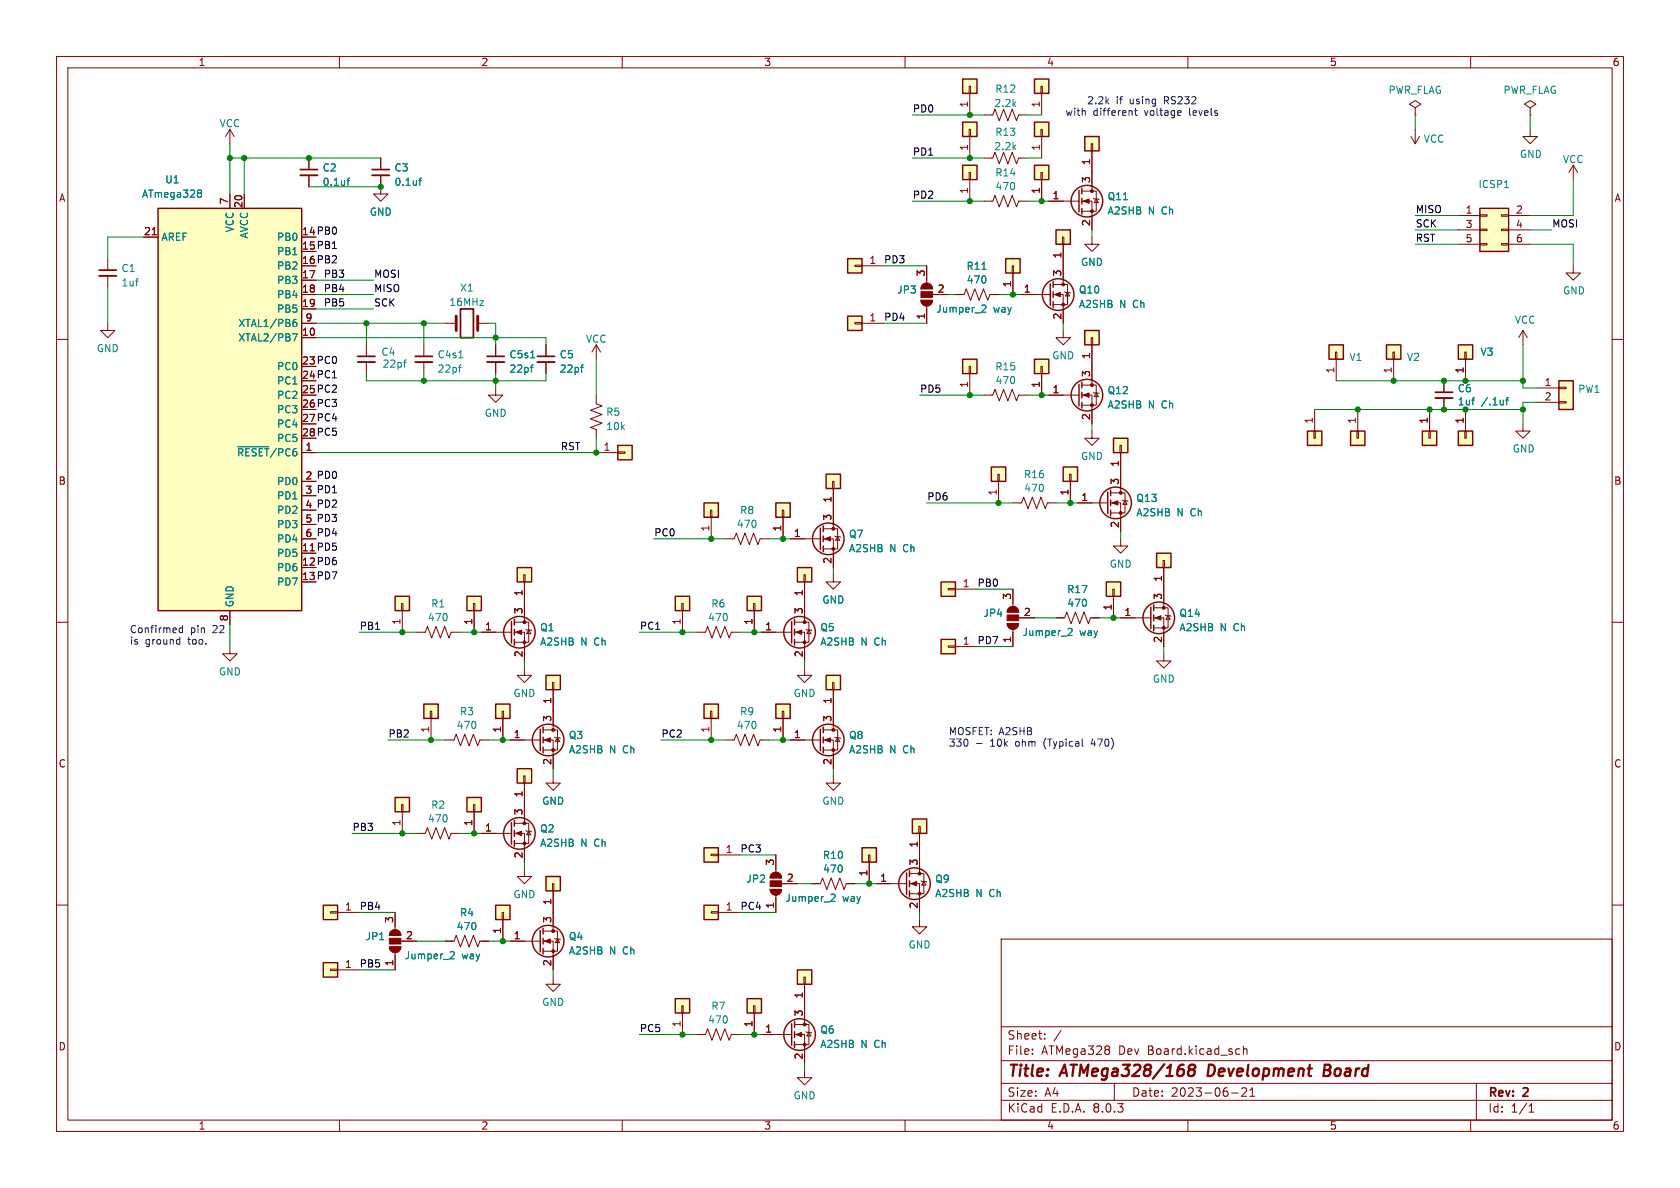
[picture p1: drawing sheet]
<svg xmlns="http://www.w3.org/2000/svg" width="297mm" height="210mm" viewBox="0 0 297 210" stroke-linecap="round" stroke-linejoin="round" font-family="sans-serif">
<defs><g id="words">
<g font-size="2.8" fill="#840000">
<text x="178" y="190.9">Title:</text>
<text x="187.7" y="190.9">ATMega328/168</text>
<text x="214.4" y="190.9">Development</text>
<text x="235.6" y="190.9">Board</text>
</g>
<g font-size="2.1" fill="#840000">
<text x="178" y="184">Sheet:</text>
<text x="178" y="186.7">File:</text>
<text x="184.1" y="186.7">ATMega328</text>
<text x="197.8" y="186.7">Dev</text>
<text x="203" y="186.7">Board.kicad_sch</text>
<text x="178" y="196.9">KiCad</text>
<text x="178" y="194.1">Size:</text>
<text x="184.7" y="194.1">A4</text>
<text x="185.7" y="196.9">E.D.A.</text>
<text x="193.3" y="196.9">8.0.3</text>
<text x="200" y="194.1">Date:</text>
<text x="207" y="194.1">2023-06-21</text>
<text x="263" y="194.3">Rev:</text>
<text x="263" y="196.9">Id:</text>
<text x="267.1" y="196.9">1/1</text>
<text x="269.4" y="194.3">2</text>
</g>
<g font-size="1.8" fill="#840000">
<text x="35" y="11.9">1</text>
<text x="85" y="11.9">2</text>
<text x="135" y="11.9">3</text>
<text x="185" y="11.9">4</text>
<text x="235" y="11.9">5</text>
<text x="285" y="11.9">6</text>
<text x="171.2" y="19.1" transform="rotate(-90 171.2 19.1)">1</text>
<text x="183.9" y="19.1" transform="rotate(-90 183.9 19.1)">1</text>
<text x="171.2" y="26.7" transform="rotate(-90 171.2 26.7)">1</text>
<text x="183.9" y="26.7" transform="rotate(-90 183.9 26.7)">1</text>
<text x="192.8" y="29.3" transform="rotate(-90 192.8 29.3)">1</text>
<text x="10.3" y="35.9">A</text>
<text x="171.2" y="34.4" transform="rotate(-90 171.2 34.4)">1</text>
<text x="183.9" y="34.4" transform="rotate(-90 183.9 34.4)">1</text>
<text x="186" y="35.3">1</text>
<text x="192.8" y="32.5" transform="rotate(-90 192.8 32.5)">3</text>
<text x="285.3" y="35.9">A</text>
<text x="25.4" y="41.7">21</text>
<text x="40.4" y="36.3" transform="rotate(-90 40.4 36.3)">7</text>
<text x="42.9" y="36.9" transform="rotate(-90 42.9 36.9)">20</text>
<text x="53.3" y="41.7">14 PB0</text>
<text x="53.3" y="41.7">14</text>
<text x="192.8" y="40.1" transform="rotate(-90 192.8 40.1)">2</text>
<text x="259" y="37.8">1</text>
<text x="259" y="40.4">3</text>
<text x="267.9" y="37.8">2</text>
<text x="267.9" y="40.4">4</text>
<text x="53.3" y="44.2">15 PB1</text>
<text x="53.3" y="46.7">16 PB2</text>
<text x="53.3" y="44.2">15</text>
<text x="53.3" y="46.7">16</text>
<text x="153.6" y="46.7">1</text>
<text x="187.7" y="45.8" transform="rotate(-90 187.7 45.8)">1</text>
<text x="259" y="42.9">5</text>
<text x="267.9" y="42.9">6</text>
<text x="53.3" y="49.3">17</text>
<text x="53.3" y="51.8">18</text>
<text x="163.6" y="49" transform="rotate(-90 163.6 49)">3</text>
<text x="165.7" y="51.8">2</text>
<text x="178.8" y="50.9" transform="rotate(-90 178.8 50.9)">1</text>
<text x="180.9" y="51.8">1</text>
<text x="187.7" y="49" transform="rotate(-90 187.7 49)">3</text>
<text x="53.3" y="59.4">10</text>
<text x="53.3" y="54.4">19</text>
<text x="53.9" y="56.9">9</text>
<text x="153.6" y="56.9">1</text>
<text x="163.6" y="56.6" transform="rotate(-90 163.6 56.6)">1</text>
<text x="187.7" y="56.6" transform="rotate(-90 187.7 56.6)">2</text>
<text x="53.3" y="64.5">23 PC0</text>
<text x="53.3" y="64.5">23</text>
<text x="192.8" y="63.6" transform="rotate(-90 192.8 63.6)">1</text>
<text x="53.3" y="67.1">24 PC1</text>
<text x="53.3" y="69.6">25 PC2</text>
<text x="53.3" y="67.1">24</text>
<text x="53.3" y="69.6">25</text>
<text x="171.2" y="68.7" transform="rotate(-90 171.2 68.7)">1</text>
<text x="183.9" y="68.7" transform="rotate(-90 183.9 68.7)">1</text>
<text x="186" y="69.6">1</text>
<text x="192.8" y="66.7" transform="rotate(-90 192.8 66.7)">3</text>
<text x="236" y="66.1" transform="rotate(-90 236 66.1)">1</text>
<text x="246.1" y="66.1" transform="rotate(-90 246.1 66.1)">1</text>
<text x="258.8" y="66.1" transform="rotate(-90 258.8 66.1)">1</text>
<text x="273" y="68.3">1</text>
<text x="273" y="70.9">2</text>
<text x="53.3" y="72.1">26 PC3</text>
<text x="53.3" y="74.7">27 PC4</text>
<text x="53.3" y="77.2">28 PC5</text>
<text x="53.3" y="72.1">26</text>
<text x="53.3" y="74.7">27</text>
<text x="53.3" y="77.2">28</text>
<text x="192.8" y="74.4" transform="rotate(-90 192.8 74.4)">2</text>
<text x="232.2" y="75" transform="rotate(-90 232.2 75)">1</text>
<text x="239.8" y="75" transform="rotate(-90 239.8 75)">1</text>
<text x="252.5" y="75" transform="rotate(-90 252.5 75)">1</text>
<text x="258.8" y="75" transform="rotate(-90 258.8 75)">1</text>
<text x="53.9" y="79.8">1</text>
<text x="106.6" y="79.8">1</text>
<text x="197.9" y="82.6" transform="rotate(-90 197.9 82.6)">1</text>
<text x="10.3" y="85.9">B</text>
<text x="53.9" y="84.8">2 PD0</text>
<text x="53.9" y="89.9">4 PD2</text>
<text x="53.9" y="84.8">2</text>
<text x="53.9" y="87.4">3</text>
<text x="53.9" y="89.9">4</text>
<text x="147.1" y="89" transform="rotate(-90 147.1 89)">1</text>
<text x="176.3" y="87.7" transform="rotate(-90 176.3 87.7)">1</text>
<text x="189" y="87.7" transform="rotate(-90 189 87.7)">1</text>
<text x="191.1" y="88.6">1</text>
<text x="197.9" y="85.8" transform="rotate(-90 197.9 85.8)">3</text>
<text x="285.3" y="85.9">B</text>
<text x="53.9" y="92.5">5</text>
<text x="53.9" y="95">6</text>
<text x="125.5" y="94.1" transform="rotate(-90 125.5 94.1)">1</text>
<text x="138.2" y="94.1" transform="rotate(-90 138.2 94.1)">1</text>
<text x="140.3" y="95">1</text>
<text x="147.1" y="92.1" transform="rotate(-90 147.1 92.1)">3</text>
<text x="197.9" y="93.4" transform="rotate(-90 197.9 93.4)">2</text>
<text x="53.3" y="97.5">11 PD5</text>
<text x="53.3" y="100.1">12 PD6</text>
<text x="53.3" y="97.5">11</text>
<text x="53.3" y="100.1">12</text>
<text x="147.1" y="99.8" transform="rotate(-90 147.1 99.8)">2</text>
<text x="53.3" y="102.6">13 PD7</text>
<text x="53.3" y="102.6">13</text>
<text x="92.5" y="105.5" transform="rotate(-90 92.5 105.5)">1</text>
<text x="142" y="105.5" transform="rotate(-90 142 105.5)">1</text>
<text x="170.1" y="103.9">1</text>
<text x="178.8" y="106.1" transform="rotate(-90 178.8 106.1)">3</text>
<text x="205.5" y="106.1" transform="rotate(-90 205.5 106.1)">3</text>
<text x="205.5" y="102.9" transform="rotate(-90 205.5 102.9)">1</text>
<text x="40.4" y="109.9" transform="rotate(-90 40.4 109.9)">8</text>
<text x="70.9" y="110.6" transform="rotate(-90 70.9 110.6)">1</text>
<text x="83.6" y="110.6" transform="rotate(-90 83.6 110.6)">1</text>
<text x="85.7" y="111.5">1</text>
<text x="92.5" y="108.7" transform="rotate(-90 92.5 108.7)">3</text>
<text x="120.4" y="110.6" transform="rotate(-90 120.4 110.6)">1</text>
<text x="133.1" y="110.6" transform="rotate(-90 133.1 110.6)">1</text>
<text x="135.2" y="111.5">1</text>
<text x="142" y="108.7" transform="rotate(-90 142 108.7)">3</text>
<text x="178.8" y="113.7" transform="rotate(-90 178.8 113.7)">1</text>
<text x="180.9" y="109">2</text>
<text x="196.6" y="108" transform="rotate(-90 196.6 108)">1</text>
<text x="198.7" y="109">1</text>
<text x="205.5" y="113.7" transform="rotate(-90 205.5 113.7)">2</text>
<text x="92.5" y="116.3" transform="rotate(-90 92.5 116.3)">2</text>
<text x="142" y="116.3" transform="rotate(-90 142 116.3)">2</text>
<text x="170.1" y="114">1</text>
<text x="97.5" y="124.5" transform="rotate(-90 97.5 124.5)">1</text>
<text x="147.1" y="124.5" transform="rotate(-90 147.1 124.5)">1</text>
<text x="75.9" y="129.6" transform="rotate(-90 75.9 129.6)">1</text>
<text x="88.6" y="129.6" transform="rotate(-90 88.6 129.6)">1</text>
<text x="90.7" y="130.6">1</text>
<text x="97.5" y="127.7" transform="rotate(-90 97.5 127.7)">3</text>
<text x="125.5" y="129.6" transform="rotate(-90 125.5 129.6)">1</text>
<text x="138.2" y="129.6" transform="rotate(-90 138.2 129.6)">1</text>
<text x="140.3" y="130.6">1</text>
<text x="147.1" y="127.7" transform="rotate(-90 147.1 127.7)">3</text>
<text x="10.3" y="135.9">C</text>
<text x="97.5" y="135.3" transform="rotate(-90 97.5 135.3)">2</text>
<text x="147.1" y="135.3" transform="rotate(-90 147.1 135.3)">2</text>
<text x="285.3" y="135.9">C</text>
<text x="92.5" y="141" transform="rotate(-90 92.5 141)">1</text>
<text x="70.9" y="146.1" transform="rotate(-90 70.9 146.1)">1</text>
<text x="83.6" y="146.1" transform="rotate(-90 83.6 146.1)">1</text>
<text x="85.7" y="147.1">1</text>
<text x="92.5" y="144.2" transform="rotate(-90 92.5 144.2)">3</text>
<text x="162.3" y="149.9" transform="rotate(-90 162.3 149.9)">1</text>
<text x="92.5" y="151.8" transform="rotate(-90 92.5 151.8)">2</text>
<text x="128.2" y="150.9">1</text>
<text x="136.9" y="153.1" transform="rotate(-90 136.9 153.1)">3</text>
<text x="139" y="156">2</text>
<text x="153.4" y="155" transform="rotate(-90 153.4 155)">1</text>
<text x="155.5" y="156">1</text>
<text x="162.3" y="153.1" transform="rotate(-90 162.3 153.1)">3</text>
<text x="60.9" y="161">1</text>
<text x="97.5" y="160.1" transform="rotate(-90 97.5 160.1)">1</text>
<text x="128.2" y="161">1</text>
<text x="136.9" y="160.7" transform="rotate(-90 136.9 160.7)">1</text>
<text x="162.3" y="160.7" transform="rotate(-90 162.3 160.7)">2</text>
<text x="69.6" y="163.3" transform="rotate(-90 69.6 163.3)">3</text>
<text x="71.7" y="166.1">2</text>
<text x="88.6" y="165.2" transform="rotate(-90 88.6 165.2)">1</text>
<text x="90.7" y="166.1">1</text>
<text x="97.5" y="163.3" transform="rotate(-90 97.5 163.3)">3</text>
<text x="60.9" y="171.2">1</text>
<text x="69.6" y="170.9" transform="rotate(-90 69.6 170.9)">1</text>
<text x="97.5" y="170.9" transform="rotate(-90 97.5 170.9)">2</text>
<text x="142" y="179.8" transform="rotate(-90 142 179.8)">3</text>
<text x="142" y="176.6" transform="rotate(-90 142 176.6)">1</text>
<text x="10.3" y="185.9">D</text>
<text x="120.4" y="181.7" transform="rotate(-90 120.4 181.7)">1</text>
<text x="133.1" y="181.7" transform="rotate(-90 133.1 181.7)">1</text>
<text x="135.2" y="182.6">1</text>
<text x="285.3" y="185.9">D</text>
<text x="142" y="187.4" transform="rotate(-90 142 187.4)">2</text>
<text x="35" y="199.9">1</text>
<text x="85" y="199.9">2</text>
<text x="135" y="199.9">3</text>
<text x="185" y="199.9">4</text>
<text x="235" y="199.9">5</text>
<text x="285" y="199.9">6</text>
</g>
<g font-size="1.8" fill="#008484">
<text x="175.9" y="16.6">R12</text>
<text x="245.4" y="16.8">PWR_FLAG</text>
<text x="265.7" y="16.8">PWR_FLAG</text>
<text x="38.7" y="22.7">VCC</text>
<text x="175.7" y="19.1">2.2k</text>
<text x="175.7" y="26.8">2.2k</text>
<text x="175.9" y="24.2">R13</text>
<text x="251.6" y="25.4">VCC</text>
<text x="268.6" y="28.1">GND</text>
<text x="276.2" y="29">VCC</text>
<text x="25" y="35.2">ATmega328</text>
<text x="29.1" y="32.6">U1</text>
<text x="56.9" y="30.5">C2</text>
<text x="56.9" y="33.1">0.1uf</text>
<text x="69.6" y="30.5">C3</text>
<text x="69.6" y="33.1">0.1uf</text>
<text x="175.9" y="31.4">R14</text>
<text x="175.9" y="33.8">470</text>
<text x="195.7" y="35.6">Q11</text>
<text x="261.3" y="33.5">ICSP1</text>
<text x="41.5" y="41.2" transform="rotate(-90 41.5 41.2)">VCC</text>
<text x="65.3" y="38.3">GND</text>
<text x="195.7" y="38.1">A2SHB</text>
<text x="203" y="38.1">N Ch</text>
<text x="28.4" y="42.8">AREF</text>
<text x="44" y="42.3" transform="rotate(-90 44 42.3)">AVCC</text>
<text x="48.9" y="42.8">PB0</text>
<text x="48.9" y="45.3">PB1</text>
<text x="48.9" y="47.9">PB2</text>
<text x="170.8" y="47.9">R11</text>
<text x="191" y="47.2">GND</text>
<text x="21.4" y="48.3">C1</text>
<text x="21.4" y="50.8">1uf</text>
<text x="48.9" y="50.4">PB3</text>
<text x="48.9" y="52.9">PB4</text>
<text x="81.2" y="51.7">X1</text>
<text x="158.5" y="52.1">JP3</text>
<text x="170.8" y="50.3">470</text>
<text x="190.6" y="52.1">Q10</text>
<text x="276.2" y="52.2">GND</text>
<text x="42" y="58">XTAL1/PB6</text>
<text x="48.9" y="55.5">PB5</text>
<text x="79.3" y="54.3">16MHz</text>
<text x="165.4" y="55.5">Jumper_2</text>
<text x="175.6" y="55.5">way</text>
<text x="190.6" y="54.6">A2SHB</text>
<text x="197.9" y="54.6">N Ch</text>
<text x="267.7" y="57.4">VCC</text>
<text x="17" y="62.5">GND</text>
<text x="42" y="60.6">XTAL2/PB7</text>
<text x="48.9" y="65.6">PC0</text>
<text x="67.3" y="63.1">C4</text>
<text x="67.5" y="65.2">22pf</text>
<text x="77.3" y="63.5">C4s1</text>
<text x="90" y="63.5">C5s1</text>
<text x="98.9" y="63.5">C5</text>
<text x="103.5" y="60.8">VCC</text>
<text x="175.9" y="65.7">R15</text>
<text x="185.9" y="63.7">GND</text>
<text x="238.5" y="64">V1</text>
<text x="248.6" y="64">V2</text>
<text x="261.6" y="63.1">V3</text>
<text x="48.9" y="68.2">PC1</text>
<text x="48.9" y="70.7">PC2</text>
<text x="77.3" y="66.1">22pf</text>
<text x="90" y="66.1">22pf</text>
<text x="98.9" y="66.1">22pf</text>
<text x="175.9" y="68.1">470</text>
<text x="195.7" y="69.9">Q12</text>
<text x="257.6" y="69.5">C6</text>
<text x="257.6" y="71.9">1uf</text>
<text x="261.9" y="71.9">/.1uf</text>
<text x="278.9" y="69.6">PW1</text>
<text x="48.9" y="73.3">PC3</text>
<text x="48.9" y="75.8">PC4</text>
<text x="85.6" y="73.9">GND</text>
<text x="107.1" y="73.7">R5</text>
<text x="107.1" y="76.2">10k</text>
<text x="195.7" y="72.4">A2SHB</text>
<text x="203" y="72.4">N Ch</text>
<text x="41.8" y="80.9">~{RESET}/PC6</text>
<text x="48.9" y="78.3">PC5</text>
<text x="191" y="81.5">GND</text>
<text x="267.3" y="80.2">GND</text>
<text x="48.9" y="86">PD0</text>
<text x="48.9" y="88.5">PD1</text>
<text x="180.9" y="84.7">R16</text>
<text x="181" y="87.2">470</text>
<text x="200.8" y="88.9">Q13</text>
<text x="48.9" y="91">PD2</text>
<text x="48.9" y="93.6">PD3</text>
<text x="130.2" y="93.5">470</text>
<text x="130.7" y="91.1">R8</text>
<text x="150" y="95.3">Q7</text>
<text x="200.8" y="91.5">A2SHB</text>
<text x="208.1" y="91.5">N Ch</text>
<text x="48.9" y="98.7">PD5</text>
<text x="48.9" y="101.2">PD6</text>
<text x="48.9" y="96.1">PD4</text>
<text x="150" y="97.8">A2SHB</text>
<text x="157.3" y="97.8">N Ch</text>
<text x="196.1" y="100.6">GND</text>
<text x="41.5" y="107.4" transform="rotate(-90 41.5 107.4)">GND</text>
<text x="48.9" y="103.7">PD7</text>
<text x="76.1" y="107.6">R1</text>
<text x="125.7" y="107.6">R6</text>
<text x="145.3" y="106.9">GND</text>
<text x="188.6" y="105.1">R17</text>
<text x="188.6" y="107.5">470</text>
<text x="75.6" y="110">470</text>
<text x="95.4" y="111.8">Q1</text>
<text x="125.1" y="110">470</text>
<text x="144.9" y="111.8">Q5</text>
<text x="173.8" y="109.2">JP4</text>
<text x="180.7" y="112.6">Jumper_2</text>
<text x="190.9" y="112.6">way</text>
<text x="208.4" y="109.2">Q14</text>
<text x="208.4" y="111.8">A2SHB</text>
<text x="215.7" y="111.8">N Ch</text>
<text x="38.6" y="119.6">GND</text>
<text x="95.4" y="114.3">A2SHB</text>
<text x="102.7" y="114.3">N Ch</text>
<text x="144.9" y="114.3">A2SHB</text>
<text x="152.2" y="114.3">N Ch</text>
<text x="90.7" y="123.4">GND</text>
<text x="140.2" y="123.4">GND</text>
<text x="203.7" y="120.9">GND</text>
<text x="80.6" y="129.1">470</text>
<text x="81.2" y="126.6">R3</text>
<text x="100.5" y="130.8">Q3</text>
<text x="130.2" y="129.1">470</text>
<text x="130.7" y="126.6">R9</text>
<text x="150" y="130.8">Q8</text>
<text x="100.5" y="133.4">A2SHB</text>
<text x="107.7" y="133.4">N Ch</text>
<text x="150" y="133.4">A2SHB</text>
<text x="157.3" y="133.4">N Ch</text>
<text x="76.1" y="143.2">R2</text>
<text x="95.8" y="142.5">GND</text>
<text x="145.3" y="142.5">GND</text>
<text x="75.6" y="145.6">470</text>
<text x="95.4" y="147.3">Q2</text>
<text x="95.4" y="149.9">A2SHB</text>
<text x="102.7" y="149.9">N Ch</text>
<text x="145.4" y="152">R10</text>
<text x="145.4" y="154.5">470</text>
<text x="90.7" y="159">GND</text>
<text x="131.8" y="156.2">JP2</text>
<text x="138.8" y="159.6">Jumper_2</text>
<text x="148.9" y="159.6">way</text>
<text x="165.2" y="156.2">Q9</text>
<text x="165.2" y="158.8">A2SHB</text>
<text x="172.5" y="158.8">N Ch</text>
<text x="64.5" y="166.4">JP1</text>
<text x="80.6" y="164.6">470</text>
<text x="81.2" y="162.2">R4</text>
<text x="100.5" y="166.4">Q4</text>
<text x="160.5" y="167.9">GND</text>
<text x="71.5" y="169.8">Jumper_2</text>
<text x="81.6" y="169.8">way</text>
<text x="100.5" y="168.9">A2SHB</text>
<text x="107.7" y="168.9">N Ch</text>
<text x="95.8" y="178">GND</text>
<text x="125.7" y="178.7">R7</text>
<text x="125.1" y="181.1">470</text>
<text x="144.9" y="182.9">Q6</text>
<text x="144.9" y="185.4">A2SHB</text>
<text x="152.2" y="185.4">N Ch</text>
<text x="140.2" y="194.5">GND</text>
</g>
<g font-size="1.8">
<text x="161.3" y="20">PD0</text>
<text x="161.3" y="27.6">PD1</text>
<text x="161.3" y="35.2">PD2</text>
<text x="250.2" y="40.3">SCK</text>
<text x="250.2" y="37.8">MISO</text>
<text x="274.3" y="40.3">MOSI</text>
<text x="156.2" y="46.6">PD3</text>
<text x="250.2" y="42.8">RST</text>
<text x="57.1" y="51.7">PB4</text>
<text x="57.1" y="49.2">PB3</text>
<text x="66" y="51.7">MISO</text>
<text x="66" y="49.2">MOSI</text>
<text x="57.1" y="54.3">PB5</text>
<text x="66" y="54.3">SCK</text>
<text x="156.2" y="56.8">PD4</text>
<text x="162.6" y="69.5">PD5</text>
<text x="99.1" y="79.7">RST</text>
<text x="53.9" y="87.4">3 PD1</text>
<text x="163.8" y="88.6">PD6</text>
<text x="53.9" y="92.5">5 PD3</text>
<text x="53.9" y="95">6 PD4</text>
<text x="115.6" y="94.9">PC0</text>
<text x="172.7" y="103.8">PB0</text>
<text x="63.5" y="111.4">PB1</text>
<text x="113" y="111.4">PC1</text>
<text x="172.7" y="114">PD7</text>
<text x="68.6" y="130.5">PB2</text>
<text x="116.8" y="130.5">PC2</text>
<text x="62.2" y="147">PB3</text>
<text x="130.8" y="150.8">PC3</text>
<text x="63.5" y="160.9">PB4</text>
<text x="130.8" y="160.9">PC4</text>
<text x="63.5" y="171.1">PB5</text>
<text x="113" y="182.5">PC5</text>
</g>
<g font-size="1.8" fill="#0000c2">
<text x="188.3" y="20.7">with</text>
<text x="192.1" y="18.6">2.2k</text>
<text x="193.2" y="20.7">different</text>
<text x="197.3" y="18.6">if</text>
<text x="199.8" y="18.6">using</text>
<text x="202.4" y="20.7">voltage</text>
<text x="206.1" y="18.6">RS232</text>
<text x="210.5" y="20.7">levels</text>
<text x="22.9" y="112">Confirmed</text>
<text x="33.6" y="112">pin</text>
<text x="37.7" y="112">22</text>
<text x="22.9" y="114.1">is</text>
<text x="25.7" y="114.1">ground</text>
<text x="33.4" y="114.1">too.</text>
<text x="167.6" y="130">MOSFET: A2SHB</text>
<text x="167.6" y="132.1">330</text>
<text x="175.2" y="132.1">10k</text>
<text x="179.8" y="132.1">ohm</text>
<text x="185" y="132.1">(Typical</text>
<text x="193.6" y="132.1">470)</text>
</g>
</g></defs>
<g fill="none" stroke="#840000" stroke-width=".18">
<path d="M10 10h277v190h-277zM12 12h273v186h-273zM60 10v2M110 10v2M160 10v2M210 10v2M260 10v2M249.4 24.1l.8 1.3M250.2 22.9v2.5M251 24.1l-.8 1.3M10 60h2M285 60h2"/>
<path d="M10 110h2M285 110h2M10 160h2M285 160h2M177 166h108v32h-108zM60 198v2M110 198v2M160 198v2M177 194.5h108M177 191.5h108M177 187.5h108M177 181.5h108"/>
<path d="M182.5 186.3v.1M182.5 185.5v.1M184.7 183.6v.1M184.7 182.8v.1M187.6 182.1l-1.3 2M196.1 185v.4M196.1 185.7v.6M197 191.5v3M210 198v2M217.7 193.2h1.2M219 185.4l.2 .1M219.2 186.3l-.2 .1"/>
<path d="M219.8 184.9v1.5M219.8 185.5l.2-.1 .4 .1 .1 .9M220.3 192.4v.5l-.8 .9h.9M221 193.8h.8M221 192.7l.4-.4v1.5M260 198v2M261 191.5v6.5M270.3 196.6h.9M270.3 195.5l.4-.4v1.5"/>
</g>
<path d="M210.5 189.1l-.3-.2a.44 .44 0 0 1 .4-.7h.4l.2 .2a.44 .44 0 0 1-.3 .7M210.5 189.1a.65 .65 0 0 0-.3 1 .65 .65 0 0 0 .8-.1 .65 .65 0 0 0 .1-.8l-.2-.1M210.5 189.1h.4M213.7 188.2l-.2 2h.5M234.1 189.2h.7M234.8 189.2l.2 .1M234.9 188.2h-.7l-.2 2 .9-.1M235 189.1l-.2 .1" fill="none" stroke="#840000" stroke-width=".4"/>
<path d="M57.1 170.2h2.6v2.5h-2.6z" fill="#ffffc2"/>
<path d="M58.4 171.3h1.3v.3h-1.3zM59.7 171.5h3.8M90.2 166.4h5.3M96 166.4h1.8v5.1M96 164.6h2.6v3.5h-2.6M97.8 161.3v3.3M98 165.9l.2 .1h.7l.2 .1M98.6 166l.3 .6h-.7z" fill="none" stroke="#840000" stroke-width=".18"/>
<g fill="none" stroke="#840000" stroke-width=".25">
<path d="M57.1 170.2h2.6v2.5h-2.6zM95.5 164.5v3.8M96 164.1v1M96 165.9v1M96 167.6v1.1"/>
<circle cx="96.9" cy="166.4" r="2.79"/>
</g>
<g fill="#840000" stroke="#840000" stroke-width=".18">
<path d="M96.3 166.4l1-.4v.8z"/>
<circle cx="97.8" cy="168.1" r=".25"/>
<circle cx="97.8" cy="164.6" r=".25"/>
</g>
<path d="M245.1 61h2.5v2.5h-2.5z" fill="#ffffc2"/>
<path d="M270.5 22.9v1.2h1.3l-1.3 1.3-1.3-1.3h1.3M278.1 29.2l-.7 1.3M278.1 29.2v2.6M278.1 29.2l.8 1.3M246.3 62.2h.2v1.3h-.2zM246.4 63.5v3.8" fill="none" stroke="#840000" stroke-width=".18"/>
<path d="M245.1 61h2.5v2.5h-2.5z" fill="none" stroke="#840000" stroke-width=".25"/>
<path d="M257.8 76.2h2.5v2.5h-2.5z" fill="#ffffc2"/>
<path d="M259 76.2h.2v1.3h-.2zM259.1 72.4v3.8" fill="none" stroke="#840000" stroke-width=".18"/>
<path d="M257.8 76.2h2.5v2.5h-2.5z" fill="none" stroke="#840000" stroke-width=".25"/>
<path d="M251.5 76.2h2.5v2.5h-2.5z" fill="#ffffc2"/>
<path d="M270.5 19.1l1-.7-1-.6-1 .6 1 .7v1.2M270.5 20.3h.1M252.6 76.2h.3v1.3h-.3zM252.7 72.4v3.8M255.3 67.3v2M255.3 70.4v2" fill="none" stroke="#840000" stroke-width=".18"/>
<path d="M251.5 76.2h2.5v2.5h-2.5z" fill="none" stroke="#840000" stroke-width=".25"/>
<path d="M253.7 70.4h3.1" fill="none" stroke="#840000" stroke-width=".33"/>
<path d="M253.7 69.3h3.1" fill="none" stroke="#840000" stroke-width=".3"/>
<path d="M260.2 70.7h.5M260.6 70.3h.1M266.2 70.7h.5M266.7 70.3l-.3 .2v1.1" fill="none" stroke="#008484" stroke-width=".18"/>
<path d="M96.5 154.9h2.6v2.6h-2.6z" fill="#ffffc2"/>
<path d="M97.7 156.2h.2v1.3h-.2zM97.8 157.5v3.8M97.8 172.7v1.3h1.3l-1.3 1.3-1.3-1.3h1.3" fill="none" stroke="#840000" stroke-width=".18"/>
<path d="M96.5 154.9h2.6v2.6h-2.6z" fill="none" stroke="#840000" stroke-width=".25"/>
<path d="M69.8 105.4h2.6v2.6h-2.6z" fill="#ffffc2"/>
<path d="M168.9 52.1h1.5l.4-1 .8 2 .7-2 .8 2 .8-2 .7 2 .4-1h1.5M269.2 58.4l-.7 1.3M269.2 58.4v2.6M269.2 58.4l.8 1.3M71 106.7h.2v1.3h-.2zM71.1 108v3.8" fill="none" stroke="#840000" stroke-width=".18"/>
<path d="M69.8 105.4h2.6v2.6h-2.6z" fill="none" stroke="#840000" stroke-width=".25"/>
<path d="M173.6 47.6h.7" fill="none" stroke="#008484" stroke-width=".18"/>
<path d="M257.8 61h2.5v2.5h-2.5z" fill="#ffffc2"/>
<path d="M162.8 53.1h2a1.02 1.02 0 0 1-1 1 1.02 1.02 0 0 1-1-1zM163.1 50.3a1.02 1.02 0 0 1 1.1-.2 1.02 1.02 0 0 1 .6 1h-2zM163.8 47v3M163.8 54.1v3.1M164.8 52.1h2.8M259 62.2h.2v1.3h-.2zM259.1 63.5v3.8M92.7 153.7v1.2h1.3l-1.3 1.3-1.3-1.3h1.3" fill="none" stroke="#840000" stroke-width=".18"/>
<path d="M257.8 61h2.5v2.5h-2.5z" fill="none" stroke="#840000" stroke-width=".25"/>
<g fill="#840000" stroke="#840000" stroke-width=".18">
<path d="M162.8 53.1h2a1.02 1.02 0 0 1-1 1 1.02 1.02 0 0 1-1-1z"/>
<path d="M162.8 51.6h2v1h-2z"/>
<path d="M163.1 50.3a1.02 1.02 0 0 1 1.1-.2 1.02 1.02 0 0 1 .6 1h-2z"/>
</g>
<path d="M173.8 53.9l.4 .1 .1 .3-.8 .9h.8" fill="none" stroke="#008484" stroke-width=".18"/>
<path d="M238.8 76.2h2.5v2.5h-2.5z" fill="#ffffc2"/>
<path d="M239.9 76.2h.3v1.3h-.3zM240 72.4v3.8" fill="none" stroke="#840000" stroke-width=".18"/>
<path d="M238.8 76.2h2.5v2.5h-2.5z" fill="none" stroke="#840000" stroke-width=".25"/>
<path d="M231.1 76.2h2.6v2.5h-2.6z" fill="#ffffc2"/>
<path d="M232.3 76.2h.2v1.3h-.2zM232.4 72.4v3.8" fill="none" stroke="#840000" stroke-width=".18"/>
<path d="M231.1 76.2h2.6v2.5h-2.6z" fill="none" stroke="#840000" stroke-width=".25"/>
<path d="M234.9 61h2.6v2.5h-2.6z" fill="#ffffc2"/>
<path d="M236.1 62.2h.2v1.3h-.2zM236.2 63.5v3.8" fill="none" stroke="#840000" stroke-width=".18"/>
<path d="M234.9 61h2.6v2.5h-2.6z" fill="none" stroke="#840000" stroke-width=".25"/>
<path d="M82.5 141h2.6v2.5h-2.6z" fill="#ffffc2"/>
<path d="M180.3 52.1h5.4M186.2 52.1h1.8v5.1M186.2 50.3h2.5v3.5h-2.5M188 58.4v1.3h1.2l-1.2 1.3-1.3-1.3h1.3M188 47v3.3M188.2 51.6l.1 .1h.8l.1 .1M188.7 51.7l.4 .6h-.8zM269.2 74.9v1.3h1.3l-1.3 1.3-1.2-1.3h1.2M83.7 142.2h.2v1.3h-.2zM83.8 143.5v3.8" fill="none" stroke="#840000" stroke-width=".18"/>
<g fill="none" stroke="#840000" stroke-width=".25">
<path d="M185.7 50.2v3.8M186.2 49.8v1M186.2 51.6v1M186.2 53.3v1.1M82.5 141h2.6v2.5h-2.6z"/>
<circle cx="187.1" cy="52.1" r="2.79"/>
</g>
<g fill="#840000" stroke="#840000" stroke-width=".18">
<path d="M186.4 52.1l1.1-.4v.8z"/>
<circle cx="188" cy="53.8" r=".25"/>
<circle cx="188" cy="50.3" r=".25"/>
</g>
<path d="M275.6 67.3h2.5v5.1h-2.5z" fill="#ffffc2"/>
<path d="M271.8 68.6h3.8M271.8 71.1h3.8M275.6 71h1.3v.2h-1.3zM275.6 68.5h1.3v.2h-1.3z" fill="none" stroke="#840000" stroke-width=".18"/>
<path d="M275.6 67.3h2.5v5.1h-2.5z" fill="none" stroke="#840000" stroke-width=".25"/>
<path d="M177.8 45.7h2.5v2.6h-2.5z" fill="#ffffc2"/>
<path d="M178.9 47h.3v1.3h-.3zM179.1 48.3v3.8M73.7 147.3h1.5l.4-1 .7 2 .8-2 .8 2 .7-2 .8 2 .4-1h1.5" fill="none" stroke="#840000" stroke-width=".18"/>
<path d="M177.8 45.7h2.5v2.6h-2.5z" fill="none" stroke="#840000" stroke-width=".25"/>
<path d="M191.8 58.4h2.5v2.6h-2.5z" fill="#ffffc2"/>
<path d="M192.9 59.7h.3v1.3h-.3zM193 61v3.8M85.1 111.8h5.3M90.9 111.8h1.8v5M90.9 110h2.6v3.5h-2.6M92.7 106.7v3.3M93 111.3l.1 .1h.8l.1 .1M93.5 111.4l.4 .6h-.8z" fill="none" stroke="#840000" stroke-width=".18"/>
<g fill="none" stroke="#840000" stroke-width=".25">
<path d="M191.8 58.4h2.5v2.6h-2.5zM90.4 109.9v3.8M90.9 109.5v1M90.9 111.3v1M90.9 113v1"/>
<circle cx="91.8" cy="111.8" r="2.79"/>
</g>
<g fill="#840000" stroke="#840000" stroke-width=".18">
<path d="M91.2 111.8l1-.4v.7z"/>
<circle cx="92.7" cy="113.5" r=".25"/>
<circle cx="92.7" cy="110" r=".25"/>
</g>
<path d="M191.8 24.1h2.5v2.6h-2.5z" fill="#ffffc2"/>
<path d="M185.4 35.6h5.4M191.3 35.6h1.7v5M191.3 33.8h2.5v3.5h-2.5M192.9 25.4h.3v1.3h-.3zM193 26.7v7.1M193.3 35.1l.1 .1h.8l.1 .1M193.8 35.2l.4 .6h-.8z" fill="none" stroke="#840000" stroke-width=".18"/>
<g fill="none" stroke="#840000" stroke-width=".25">
<path d="M190.8 33.7v3.8M191.3 33.3v1M191.3 35.1v1M191.3 36.8v1M191.8 24.1h2.5v2.6h-2.5z"/>
<circle cx="192.2" cy="35.6" r="2.79"/>
</g>
<g fill="#840000" stroke="#840000" stroke-width=".18">
<path d="M191.5 35.6l1-.4v.7z"/>
<circle cx="193" cy="37.3" r=".25"/>
<circle cx="193" cy="33.8" r=".25"/>
</g>
<path d="M182.9 29.2h2.5v2.6h-2.5z" fill="#ffffc2"/>
<path d="M184 30.5h.3v1.3h-.3zM184.1 31.8v3.8" fill="none" stroke="#840000" stroke-width=".18"/>
<path d="M182.9 29.2h2.5v2.6h-2.5z" fill="none" stroke="#840000" stroke-width=".25"/>
<path d="M82.5 105.4h2.6v2.6h-2.6z" fill="#ffffc2"/>
<path d="M83.7 106.7h.2v1.3h-.2zM83.8 108v3.8" fill="none" stroke="#840000" stroke-width=".18"/>
<path d="M82.5 105.4h2.6v2.6h-2.6z" fill="none" stroke="#840000" stroke-width=".25"/>
<path d="M91.4 100.3h2.6v2.6h-2.6z" fill="#ffffc2"/>
<path d="M92.6 101.6h.2v1.3h-.2zM92.7 102.9v3.8" fill="none" stroke="#840000" stroke-width=".18"/>
<path d="M91.4 100.3h2.6v2.6h-2.6z" fill="none" stroke="#840000" stroke-width=".25"/>
<path d="M69.8 141h2.6v2.5h-2.6z" fill="#ffffc2"/>
<path d="M71 142.2h.2v1.3h-.2zM71.1 143.5v3.8" fill="none" stroke="#840000" stroke-width=".18"/>
<path d="M69.8 141h2.6v2.5h-2.6z" fill="none" stroke="#840000" stroke-width=".25"/>
<path d="M170.2 29.2h2.5v2.6h-2.5z" fill="#ffffc2"/>
<path d="M171.3 30.5h.3v1.3h-.3zM171.4 31.8v3.8M174 35.6h1.5l.4-1.1 .8 2.1 .7-2.1 .8 2.1 .7-2.1 .8 2.1 .4-1h1.5M78.7 57.2h1.9M84.5 57.2h1.9M74.9 61v2M74.9 64v2" fill="none" stroke="#840000" stroke-width=".18"/>
<path d="M170.2 29.2h2.5v2.6h-2.5z" fill="none" stroke="#840000" stroke-width=".25"/>
<path d="M73.4 64h3.1" fill="none" stroke="#840000" stroke-width=".33"/>
<path d="M81.4 54.6h2.3v5.1h-2.3zM73.4 63h3.1" fill="none" stroke="#840000" stroke-width=".3"/>
<path d="M81.1 64.9h.4M81.1 63.3h.7M81.5 64.5l-.2 .1" fill="none" stroke="#008484" stroke-width=".18"/>
<path d="M80.6 55.9v2.5M84.5 55.9v2.5" fill="none" stroke="#840000" stroke-width=".51"/>
<path d="M124.5 149.9h2.5v2.5h-2.5z" fill="#ffffc2"/>
<path d="M125.7 151h1.3v.3h-1.3zM127 151.1h3.8" fill="none" stroke="#840000" stroke-width=".18"/>
<path d="M124.5 149.9h2.5v2.5h-2.5z" fill="none" stroke="#840000" stroke-width=".25"/>
<path d="M109.2 78.7h2.6v2.6h-2.6z" fill="#ffffc2"/>
<path d="M105.4 69.9v1.5l1 .4-2 .7 2 .8-2 .7 2 .8-2 .8 1 .3v1.6M109.2 79.9h1.3v.2h-1.3zM105.4 80h3.8" fill="none" stroke="#840000" stroke-width=".18"/>
<path d="M109.2 78.7h2.6v2.6h-2.6z" fill="none" stroke="#840000" stroke-width=".25"/>
<path d="M170.2 14h2.5v2.5h-2.5z" fill="#ffffc2"/>
<path d="M171.3 15.2h.3v1.3h-.3zM171.4 16.5v3.8" fill="none" stroke="#840000" stroke-width=".18"/>
<path d="M170.2 14h2.5v2.5h-2.5z" fill="none" stroke="#840000" stroke-width=".25"/>
<path d="M170.2 21.6h2.5v2.5h-2.5z" fill="#ffffc2"/>
<path d="M171.3 22.9h.3v1.2h-.3zM171.4 24.1v3.8M174 27.9h1.5l.4-1 .8 2.1 .7-2.1 .8 2.1 .7-2.1 .8 2.1 .4-1.1h1.5M174 20.3h1.5l.4-1 .8 2 .7-2 .8 2 .7-2 .8 2 .4-1h1.5" fill="none" stroke="#840000" stroke-width=".18"/>
<path d="M170.2 21.6h2.5v2.5h-2.5z" fill="none" stroke="#840000" stroke-width=".25"/>
<path d="M182.9 21.6h2.5v2.5h-2.5z" fill="#ffffc2"/>
<path d="M184 22.9h.3v1.2h-.3zM184.1 24.1v3.8" fill="none" stroke="#840000" stroke-width=".18"/>
<path d="M182.9 21.6h2.5v2.5h-2.5z" fill="none" stroke="#840000" stroke-width=".25"/>
<path d="M182.9 14h2.5v2.5h-2.5z" fill="#ffffc2"/>
<path d="M184 15.2h.3v1.3h-.3zM184.1 16.5v3.8M87.6 61v2M87.6 64v2M96.5 61v2M96.5 64v2M105.4 61l-.8 1.2M105.4 61v2.5M105.4 61l.8 1.2" fill="none" stroke="#840000" stroke-width=".18"/>
<path d="M182.9 14h2.5v2.5h-2.5z" fill="none" stroke="#840000" stroke-width=".25"/>
<path d="M86.1 64h3.1M95 64h3" fill="none" stroke="#840000" stroke-width=".33"/>
<path d="M86.1 63h3.1M95 63h3" fill="none" stroke="#840000" stroke-width=".3"/>
<path d="M93.8 64.9h.4M93.8 63.3h.7M94.2 64.5l-.2 .1M102.6 64.9h.5M103.1 64.5l-.2 .1" fill="none" stroke="#008484" stroke-width=".18"/>
<path d="M137.2 124.5h2.5v2.5h-2.5z" fill="#ffffc2"/>
<path d="M87.6 68.6v1.3h1.3l-1.3 1.2-1.2-1.2h1.2M128.3 130.8h1.5l.4-1 .7 2 .8-2 .8 2 .7-2 .8 2 .4-1h1.5M138.3 125.7h.3v1.3h-.3zM138.4 127v3.8M136.1 157.2h2.1a1.02 1.02 0 0 1-1 1 1.02 1.02 0 0 1-1.1-1zM136.4 154.5a1.02 1.02 0 0 1 1.1-.2 1.02 1.02 0 0 1 .7 .9h-2.1zM137.2 151.1v3.1M137.2 158.2v3.1M138.2 156.2h2.8" fill="none" stroke="#840000" stroke-width=".18"/>
<path d="M137.2 124.5h2.5v2.5h-2.5z" fill="none" stroke="#840000" stroke-width=".25"/>
<g fill="#840000" stroke="#840000" stroke-width=".18">
<path d="M136.1 157.2h2.1a1.02 1.02 0 0 1-1 1 1.02 1.02 0 0 1-1.1-1z"/>
<path d="M136.1 155.7h2.1v1h-2.1z"/>
<path d="M136.4 154.5a1.02 1.02 0 0 1 1.1-.2 1.02 1.02 0 0 1 .7 .9h-2.1z"/>
</g>
<path d="M147.1 158.1h.4l.1 .3-.8 .9h.8" fill="none" stroke="#008484" stroke-width=".18"/>
<path d="M124.5 88.9h2.5v2.5h-2.5z" fill="#ffffc2"/>
<path d="M125.6 90.2h.3v1.2h-.3zM125.7 91.4v3.9" fill="none" stroke="#840000" stroke-width=".18"/>
<path d="M124.5 88.9h2.5v2.5h-2.5z" fill="none" stroke="#840000" stroke-width=".25"/>
<path d="M137.2 88.9h2.5v2.5h-2.5z" fill="#ffffc2"/>
<path d="M128.3 95.3h1.5l.4-1.1 .7 2.1 .8-2.1 .8 2.1 .7-2.1 .8 2.1 .4-1h1.5M138.3 90.2h.3v1.2h-.3zM138.4 91.4v3.9M143.5 156.2h1.5l.4-1 .8 2 .7-2 .8 2 .8-2 .7 2 .4-1h1.5" fill="none" stroke="#840000" stroke-width=".18"/>
<path d="M137.2 88.9h2.5v2.5h-2.5z" fill="none" stroke="#840000" stroke-width=".25"/>
<path d="M124.5 160h2.5v2.6h-2.5z" fill="#ffffc2"/>
<path d="M125.7 161.2h1.3v.2h-1.3zM127 161.3h3.8" fill="none" stroke="#840000" stroke-width=".18"/>
<path d="M124.5 160h2.5v2.6h-2.5z" fill="none" stroke="#840000" stroke-width=".25"/>
<path d="M186.7 40.6h2.5v2.6h-2.5z" fill="#ffffc2"/>
<path d="M187.8 41.9h.3v1.3h-.3zM188 43.2v3.8" fill="none" stroke="#840000" stroke-width=".18"/>
<path d="M186.7 40.6h2.5v2.6h-2.5z" fill="none" stroke="#840000" stroke-width=".25"/>
<path d="M119.4 105.4h2.5v2.6h-2.5z" fill="#ffffc2"/>
<path d="M120.5 106.7h.3v1.3h-.3zM120.6 108v3.8" fill="none" stroke="#840000" stroke-width=".18"/>
<path d="M119.4 105.4h2.5v2.6h-2.5z" fill="none" stroke="#840000" stroke-width=".25"/>
<path d="M124.5 124.5h2.5v2.5h-2.5z" fill="#ffffc2"/>
<path d="M123.2 111.8h1.5l.4-1.1 .8 2.1 .7-2.1 .8 2.1 .7-2.1 .8 2.1 .4-1h1.5M125.6 125.7h.3v1.3h-.3zM125.7 127v3.8" fill="none" stroke="#840000" stroke-width=".18"/>
<path d="M124.5 124.5h2.5v2.5h-2.5z" fill="none" stroke="#840000" stroke-width=".25"/>
<path d="M161.3 144.8h2.5v2.5h-2.5z" fill="#ffffc2"/>
<path d="M139.7 130.8h5.3M145.5 130.8h1.8v5.1M145.5 129h2.6v3.6h-2.6M147.3 137.2v1.2h1.3l-1.3 1.3-1.3-1.3h1.3M147.3 125.7v3.3M147.6 130.3l.1 .1h.8l.1 .2M148.1 130.4l.4 .7h-.8zM162.4 146.1h.3v1.2h-.3zM162.6 147.3v3.8" fill="none" stroke="#840000" stroke-width=".18"/>
<g fill="none" stroke="#840000" stroke-width=".25">
<path d="M145 128.9v3.8M145.5 128.5v1M145.5 130.3v1M145.5 132.1v1M161.3 144.8h2.5v2.5h-2.5z"/>
<circle cx="146.4" cy="130.8" r="2.79"/>
</g>
<g fill="#840000" stroke="#840000" stroke-width=".18">
<path d="M145.8 130.8l1-.4v.8z"/>
<circle cx="147.3" cy="132.6" r=".25"/>
<circle cx="147.3" cy="129" r=".25"/>
</g>
<path d="M146 119.4h2.6v2.5h-2.6z" fill="#ffffc2"/>
<path d="M134.6 111.8h5.4M140.5 111.8h1.7v5M140.5 110h2.5v3.5h-2.5M142.2 118.1v1.3h1.3l-1.3 1.3-1.2-1.3h1.2M142.2 106.7v3.3M142.5 111.3l.1 .1h.8l.1 .1M143 111.4l.4 .6h-.8zM147.2 120.7h.2v1.2h-.2zM147.3 121.9v3.8" fill="none" stroke="#840000" stroke-width=".18"/>
<g fill="none" stroke="#840000" stroke-width=".25">
<path d="M140 109.9v3.8M140.5 109.5v1M140.5 111.3v1M140.5 113v1M146 119.4h2.6v2.5h-2.6z"/>
<circle cx="141.4" cy="111.8" r="2.79"/>
</g>
<g fill="#840000" stroke="#840000" stroke-width=".18">
<path d="M140.7 111.8l1-.4v.7z"/>
<circle cx="142.2" cy="113.5" r=".25"/>
<circle cx="142.2" cy="110" r=".25"/>
</g>
<path d="M132.1 105.4h2.5v2.6h-2.5z" fill="#ffffc2"/>
<path d="M133.2 106.7h.3v1.3h-.3zM133.3 108v3.8" fill="none" stroke="#840000" stroke-width=".18"/>
<path d="M132.1 105.4h2.5v2.6h-2.5z" fill="none" stroke="#840000" stroke-width=".25"/>
<path d="M152.4 149.9h2.5v2.5h-2.5z" fill="#ffffc2"/>
<path d="M153.5 151.1h.3v1.3h-.3zM153.7 152.4v3.8" fill="none" stroke="#840000" stroke-width=".18"/>
<path d="M152.4 149.9h2.5v2.5h-2.5z" fill="none" stroke="#840000" stroke-width=".25"/>
<path d="M146 83.8h2.6v2.6h-2.6z" fill="#ffffc2"/>
<g fill="none" stroke="#840000" stroke-width=".18">
<path d="M139.7 95.3h5.3M145.5 95.3h1.8v5M145.5 93.5h2.6v3.5h-2.6M147.2 85.1h.2v1.3h-.2zM147.3 86.4v7.1M147.6 94.7l.1 .2h.8l.1 .1M148.1 94.9l.4 .6h-.8zM147.3 101.6v1.3h1.3l-1.3 1.2-1.3-1.2h1.3M154.9 156.2h5.4M160.8 156.2h1.8v5.1M160.8 154.4h2.5v3.6h-2.5M162.6 151.1v3.3"/>
<path d="M162.8 155.7l.1 .1h.8l.1 .2M163.3 155.8l.4 .7h-.8z"/>
</g>
<g fill="none" stroke="#840000" stroke-width=".25">
<path d="M145 93.3v3.9M145.5 93v1M145.5 94.7v1.1M145.5 96.5v1M146 83.8h2.6v2.6h-2.6zM160.3 154.3v3.8M160.8 153.9v1M160.8 155.7v1M160.8 157.5v1"/>
<circle cx="146.4" cy="95.2" r="2.79"/>
<circle cx="161.7" cy="156.2" r="2.79"/>
</g>
<g fill="#840000" stroke="#840000" stroke-width=".18">
<path d="M145.8 95.3l1-.4v.7z"/>
<path d="M161 156.2l1.1-.4v.8z"/>
<circle cx="147.3" cy="97" r=".25"/>
<circle cx="147.3" cy="93.5" r=".25"/>
<circle cx="162.6" cy="158" r=".25"/>
<circle cx="162.6" cy="154.4" r=".25"/>
</g>
<path d="M141 100.3h2.5v2.6h-2.5z" fill="#ffffc2"/>
<path d="M142.1 101.6h.3v1.3h-.3zM142.2 102.9v3.8M142.2 177.8v3.3M162.6 162.6v1.2h1.2l-1.2 1.3-1.3-1.3h1.3M134.6 182.9h5.4M140.5 182.9h1.7v5.1M140.5 181.1h2.5v3.6h-2.5M142.2 189.2v1.3h1.3l-1.3 1.3-1.2-1.3h1.2M142.5 182.4l.1 .1h.8l.1 .1M143 182.5l.4 .6h-.8z" fill="none" stroke="#840000" stroke-width=".18"/>
<g fill="none" stroke="#840000" stroke-width=".25">
<path d="M141 100.3h2.5v2.6h-2.5zM140 181v3.8M140.5 180.6v1M140.5 182.4v1M140.5 184.2v1"/>
<circle cx="141.4" cy="182.9" r="2.79"/>
</g>
<g fill="#840000" stroke="#840000" stroke-width=".18">
<path d="M140.7 182.9l1-.4v.8z"/>
<circle cx="142.2" cy="184.7" r=".25"/>
<circle cx="142.2" cy="181.1" r=".25"/>
</g>
<path d="M170.2 63.5h2.5v2.5h-2.5z" fill="#ffffc2"/>
<path d="M171.3 64.8h.3v1.2h-.3zM171.4 66v3.9M174 69.9h1.5l.4-1.1 .8 2.1 .7-2.1 .8 2.1 .7-2.1 .8 2.1 .4-1h1.5" fill="none" stroke="#840000" stroke-width=".18"/>
<path d="M170.2 63.5h2.5v2.5h-2.5z" fill="none" stroke="#840000" stroke-width=".25"/>
<path d="M141 171.5h2.5v2.5h-2.5z" fill="#ffffc2"/>
<path d="M142.1 172.7h.3v1.3h-.3zM142.2 174v3.8" fill="none" stroke="#840000" stroke-width=".18"/>
<path d="M141 171.5h2.5v2.5h-2.5z" fill="none" stroke="#840000" stroke-width=".25"/>
<path d="M132.1 176.5h2.5v2.6h-2.5z" fill="#ffffc2"/>
<path d="M133.2 177.8h.3v1.3h-.3zM133.3 179.1v3.8" fill="none" stroke="#840000" stroke-width=".18"/>
<path d="M132.1 176.5h2.5v2.6h-2.5z" fill="none" stroke="#840000" stroke-width=".25"/>
<path d="M119.4 176.5h2.5v2.6h-2.5z" fill="#ffffc2"/>
<path d="M67.3 31v3.3h1.3l-1.3 1.3-1.3-1.3h1.3M67.3 27.9v2.1M193 41.9v1.3h1.3l-1.3 1.3-1.2-1.3h1.2M193 76.2v1.3h1.3l-1.3 1.2-1.2-1.2h1.2M120.5 177.8h.3v1.3h-.3zM120.6 179.1v3.8M123.2 182.9h1.5l.4-1 .8 2 .7-2 .8 2 .7-2 .8 2 .4-1h1.5" fill="none" stroke="#840000" stroke-width=".18"/>
<path d="M119.4 176.5h2.5v2.6h-2.5z" fill="none" stroke="#840000" stroke-width=".25"/>
<path d="M65.8 31h3" fill="none" stroke="#840000" stroke-width=".33"/>
<path d="M65.8 30h3" fill="none" stroke="#840000" stroke-width=".3"/>
<path d="M74 31.9h.5M74.5 31.5l-.3 .2v1.1" fill="none" stroke="#008484" stroke-width=".18"/>
<path d="M196.8 77.5h2.6v2.5h-2.6z" fill="#ffffc2"/>
<path d="M185.4 69.9h5.4M191.3 69.9h1.7v5M191.3 68.1h2.5v3.5h-2.5M193 64.8v3.3M193.3 69.3l.1 .2h.8l.1 .1M193.8 69.5l.4 .6h-.8zM198 78.7h.2v1.3h-.2zM198.1 80v3.8" fill="none" stroke="#840000" stroke-width=".18"/>
<g fill="none" stroke="#840000" stroke-width=".25">
<path d="M190.8 67.9v3.9M191.3 67.6v1M191.3 69.3v1.1M191.3 71.1v1M196.8 77.5h2.6v2.5h-2.6z"/>
<circle cx="192.2" cy="69.8" r="2.79"/>
</g>
<g fill="#840000" stroke="#840000" stroke-width=".18">
<path d="M191.5 69.9l1-.4v.7z"/>
<circle cx="193" cy="71.6" r=".25"/>
<circle cx="193" cy="68.1" r=".25"/>
</g>
<path d="M182.9 63.5h2.5v2.5h-2.5z" fill="#ffffc2"/>
<g fill="none" stroke="#840000" stroke-width=".18">
<path d="M54.6 27.9v2.1M54.6 31v2M19 57.2v1.2h1.3l-1.3 1.3-1.2-1.3h1.2M19 45.7v2.1M19 48.8v2M184 64.8h.3v1.2h-.3zM184.1 66v3.9M190.5 88.9h5.3M196.3 88.9h1.8v5.1M196.3 87.1h2.6v3.6h-2.6M198.1 83.8v3.3M198.4 88.4l.1 .1h.8l.1 .1"/>
<path d="M198.9 88.5l.4 .7h-.8z"/>
</g>
<g fill="none" stroke="#840000" stroke-width=".25">
<path d="M182.9 63.5h2.5v2.5h-2.5zM195.8 87v3.8M196.3 86.6v1M196.3 88.4v1M196.3 90.2v1"/>
<circle cx="197.2" cy="88.9" r="2.79"/>
</g>
<path d="M53.1 31h3M17.5 48.8h3.1" fill="none" stroke="#840000" stroke-width=".33"/>
<path d="M53.1 30h3M17.5 47.8h3.1" fill="none" stroke="#840000" stroke-width=".3"/>
<path d="M61.3 31.9h.5M61.8 31.5l-.3 .2v1.1M24 49.7h.4M24.3 49.3h.1" fill="none" stroke="#008484" stroke-width=".18"/>
<g fill="#840000" stroke="#840000" stroke-width=".18">
<path d="M196.6 88.9l1-.4v.8z"/>
<circle cx="198.1" cy="90.7" r=".25"/>
<circle cx="198.1" cy="87.1" r=".25"/>
</g>
<path d="M188 82.6h2.5v2.5h-2.5z" fill="#ffffc2"/>
<path d="M40.6 22.9l-.7 1.2M40.6 22.9v2.5M40.6 22.9l.8 1.2M64.8 61v2M64.8 64v2M189.1 83.8h.3v1.3h-.3zM189.2 85.1v3.8" fill="none" stroke="#840000" stroke-width=".18"/>
<path d="M188 82.6h2.5v2.5h-2.5z" fill="none" stroke="#840000" stroke-width=".25"/>
<path d="M63.2 64h3.1" fill="none" stroke="#840000" stroke-width=".33"/>
<path d="M63.2 63h3.1" fill="none" stroke="#840000" stroke-width=".3"/>
<path d="M71.3 64.1h.5M71.8 63.6l-.2 .1" fill="none" stroke="#008484" stroke-width=".18"/>
<path d="M27.9 36.8h25.4v71.2h-25.4z" fill="#ffffc2"/>
<path d="M27.9 36.8h25.4v71.2h-25.4z" fill="none" stroke="#840000" stroke-width=".25"/>
<g fill="none" stroke="#840000" stroke-width=".18">
<path d="M40.6 34.3v2.5M43.2 34.3v2.5M25.4 41.9h2.5M26.9 41.5h.7M53.3 59.7h2.6M53.3 49.5h2.6M53.3 52.1h2.6M53.3 54.6h2.6M53.3 57.2h2.6M53.3 80h2.6M53.3 87.6h2.6M53.3 92.7h2.6"/>
<path d="M53.3 95.3h2.6M40.6 108v2.5"/>
</g>
<path d="M35.1 33.6l.4 .1 .1 .1-.2 .3M35.1 34.1h.3M35.4 34.1l.2 .2v.3l-.2 .3h-.3M51.7 59h.9l-.6 1.3M51.8 57.1l.4-.2 .3 .3-.1 .5h-.4l-.2-.1M52.4 56.5h-.4l-.2 .3M42 79h5.5" fill="none" stroke="#008484" stroke-width=".18"/>
<path d="M175.3 82.6h2.5v2.5h-2.5z" fill="#ffffc2"/>
<path d="M176.4 83.8h.3v1.3h-.3zM176.5 85.1v3.8M179.1 88.9h1.5l.4-1 .7 2 .8-2 .8 2 .7-2 .8 2 .4-1h1.5M205.7 115.6v1.2h1.3l-1.3 1.3-1.2-1.3h1.2M97.8 137.2v1.2h1.3l-1.3 1.3-1.3-1.3h1.3M85.1 147.3h5.3M90.9 147.3h1.8v5.1M90.9 145.5h2.6v3.6h-2.6M92.7 142.2v3.3M93 146.8l.1 .1h.8l.1 .2M93.5 146.9l.4 .7h-.8z" fill="none" stroke="#840000" stroke-width=".18"/>
<g fill="none" stroke="#840000" stroke-width=".25">
<path d="M175.3 82.6h2.5v2.5h-2.5zM90.4 145.4v3.8M90.9 145v1.1M90.9 146.8v1M90.9 148.6v1"/>
<circle cx="91.8" cy="147.3" r="2.79"/>
</g>
<g fill="#840000" stroke="#840000" stroke-width=".18">
<path d="M91.2 147.3l1-.4v.8z"/>
<circle cx="92.7" cy="149.1" r=".25"/>
<circle cx="92.7" cy="145.5" r=".25"/>
</g>
<path d="M204.5 97.8h2.5v2.5h-2.5z" fill="#ffffc2"/>
<path d="M198.1 95.3v1.2h1.3l-1.3 1.3-1.3-1.3h1.3M205.6 99.1h.3v1.2h-.3zM205.7 100.3v3.8" fill="none" stroke="#840000" stroke-width=".18"/>
<path d="M204.5 97.8h2.5v2.5h-2.5z" fill="none" stroke="#840000" stroke-width=".25"/>
<path d="M195.6 102.9h2.5v2.5h-2.5z" fill="#ffffc2"/>
<path d="M196.7 104.1h.3v1.3h-.3zM196.8 105.4v3.8M198.1 109.2h5.4M204 109.2h1.7v5.1M204 107.4h2.5v3.6h-2.5M205.7 104.1v3.3M206 108.7l.1 .1h.8l.1 .2M206.5 108.8l.4 .7h-.8z" fill="none" stroke="#840000" stroke-width=".18"/>
<g fill="none" stroke="#840000" stroke-width=".25">
<path d="M195.6 102.9h2.5v2.5h-2.5zM203.5 107.3v3.8M204 106.9v1.1M204 108.7v1M204 110.5v1"/>
<circle cx="204.9" cy="109.2" r="2.79"/>
</g>
<g fill="#840000" stroke="#840000" stroke-width=".18">
<path d="M204.2 109.2l1-.4v.8z"/>
<circle cx="205.7" cy="111" r=".25"/>
<circle cx="205.7" cy="107.4" r=".25"/>
</g>
<path d="M91.4 135.9h2.6v2.5h-2.6z" fill="#ffffc2"/>
<path d="M92.6 137.2h.2v1.2h-.2zM92.7 138.4v3.8" fill="none" stroke="#840000" stroke-width=".18"/>
<path d="M91.4 135.9h2.6v2.5h-2.6z" fill="none" stroke="#840000" stroke-width=".25"/>
<path d="M96.5 119.4h2.6v2.5h-2.6z" fill="#ffffc2"/>
<path d="M73.7 111.8h1.5l.4-1.1 .7 2.1 .8-2.1 .8 2.1 .7-2.1 .8 2.1 .4-1h1.5M178.1 110.2h2a1.02 1.02 0 0 1-1 1 1.02 1.02 0 0 1-1-1zM178.3 107.5a1.02 1.02 0 0 1 1.2-.2 1.02 1.02 0 0 1 .6 .9h-2zM179.1 104.1v3.1M179.1 111.3v3M180.1 109.2h2.8M186.7 109.2h1.5l.4-1 .8 2 .7-2 .8 2 .7-2 .8 2 .4-1h1.5M97.7 120.7h.2v1.2h-.2zM97.8 121.9v3.8" fill="none" stroke="#840000" stroke-width=".18"/>
<path d="M96.5 119.4h2.6v2.5h-2.6z" fill="none" stroke="#840000" stroke-width=".25"/>
<g fill="#840000" stroke="#840000" stroke-width=".18">
<path d="M178.1 110.2h2a1.02 1.02 0 0 1-1 1 1.02 1.02 0 0 1-1-1z"/>
<path d="M178.1 108.7h2v1h-2z"/>
<path d="M178.3 107.5a1.02 1.02 0 0 1 1.2-.2 1.02 1.02 0 0 1 .6 .9h-2z"/>
</g>
<path d="M189 111.1h.4l.1 .3-.7 .9h.7" fill="none" stroke="#008484" stroke-width=".18"/>
<path d="M166.4 102.9h2.5v2.5h-2.5z" fill="#ffffc2"/>
<path d="M167.6 104h1.3v.3h-1.3zM168.9 104.1h3.8" fill="none" stroke="#840000" stroke-width=".18"/>
<path d="M166.4 102.9h2.5v2.5h-2.5z" fill="none" stroke="#840000" stroke-width=".25"/>
<path d="M166.4 113h2.5v2.6h-2.5z" fill="#ffffc2"/>
<path d="M92.7 118.1v1.3h1.3l-1.3 1.3-1.3-1.3h1.3M167.6 114.2h1.3v.2h-1.3zM168.9 114.3h3.8M90.2 130.8h5.3M96 130.8h1.8v5.1M96 129h2.6v3.6h-2.6M97.8 125.7v3.3M98 130.3l.2 .1h.7l.2 .2M98.6 130.4l.3 .7h-.7z" fill="none" stroke="#840000" stroke-width=".18"/>
<g fill="none" stroke="#840000" stroke-width=".25">
<path d="M166.4 113h2.5v2.6h-2.5zM95.5 128.9v3.8M96 128.5v1M96 130.3v1M96 132.1v1"/>
<circle cx="96.9" cy="130.8" r="2.79"/>
</g>
<g fill="#840000" stroke="#840000" stroke-width=".18">
<path d="M96.3 130.8l1-.4v.8z"/>
<circle cx="97.8" cy="132.6" r=".25"/>
<circle cx="97.8" cy="129" r=".25"/>
</g>
<path d="M87.6 124.5h2.6v2.5h-2.6z" fill="#ffffc2"/>
<path d="M40.6 114.3v1.3h1.3l-1.3 1.2-1.2-1.2h1.2M88.8 125.7h.2v1.3h-.2zM88.9 127v3.8M68.8 167.4h2.1a1.02 1.02 0 0 1-1.1 1 1.02 1.02 0 0 1-1-1zM69.1 164.6a1.02 1.02 0 0 1 1.1-.2 1.02 1.02 0 0 1 .7 1h-2.1zM69.8 161.3v3M69.8 168.4v3.1M70.9 166.4h2.8" fill="none" stroke="#840000" stroke-width=".18"/>
<path d="M87.6 124.5h2.6v2.5h-2.6z" fill="none" stroke="#840000" stroke-width=".25"/>
<g fill="#840000" stroke="#840000" stroke-width=".18">
<path d="M68.8 167.4h2.1a1.02 1.02 0 0 1-1.1 1 1.02 1.02 0 0 1-1-1z"/>
<path d="M68.8 165.9h2.1v1h-2.1z"/>
<path d="M69.1 164.6a1.02 1.02 0 0 1 1.1-.2 1.02 1.02 0 0 1 .7 1h-2.1z"/>
</g>
<path d="M79.8 168.2l.4 .1 .1 .3-.8 .9h.8" fill="none" stroke="#008484" stroke-width=".18"/>
<path d="M261.6 36.8h5.1v7.7h-5.1z" fill="#ffffc2"/>
<g fill="none" stroke="#840000" stroke-width=".18">
<path d="M257.8 38.1h3.8M261.6 38h1.3v.2h-1.3zM265.4 38h1.3v.2h-1.3zM266.7 38.1h3.8M257.8 40.6h3.8M257.8 43.2h3.8M261.6 43.1h1.3v.2h-1.3zM261.6 40.5h1.3v.3h-1.3zM265.4 43.1h1.3v.2h-1.3zM265.4 40.5h1.3v.3h-1.3zM266.7 40.6h3.8M266.7 43.2h3.8"/>
<path d="M78.7 130.8h1.6l.3-1 .8 2 .8-2 .7 2 .8-2 .8 2 .3-1h1.6"/>
</g>
<path d="M261.6 36.8h5.1v7.7h-5.1z" fill="none" stroke="#840000" stroke-width=".25"/>
<path d="M266 33.2h.7" fill="none" stroke="#008484" stroke-width=".18"/>
<path d="M74.9 124.5h2.6v2.5h-2.6z" fill="#ffffc2"/>
<path d="M76.1 125.7h.2v1.3h-.2zM76.2 127v3.8M78.7 166.4h1.6l.3-1 .8 2 .8-2 .7 2 .8-2 .8 2 .3-1h1.6" fill="none" stroke="#840000" stroke-width=".18"/>
<path d="M74.9 124.5h2.6v2.5h-2.6z" fill="none" stroke="#840000" stroke-width=".25"/>
<path d="M149.9 55.9h2.5v2.5h-2.5z" fill="#ffffc2"/>
<path d="M151.1 57h1.3v.3h-1.3zM152.4 57.2h3.8M278.1 47v1.3h1.3l-1.3 1.2-1.2-1.2h1.2" fill="none" stroke="#840000" stroke-width=".18"/>
<path d="M149.9 55.9h2.5v2.5h-2.5z" fill="none" stroke="#840000" stroke-width=".25"/>
<path d="M87.6 160h2.6v2.6h-2.6z" fill="#ffffc2"/>
<path d="M88.8 161.3h.2v1.3h-.2zM88.9 162.6v3.8" fill="none" stroke="#840000" stroke-width=".18"/>
<path d="M87.6 160h2.6v2.6h-2.6z" fill="none" stroke="#840000" stroke-width=".25"/>
<path d="M57.1 160h2.6v2.6h-2.6z" fill="#ffffc2"/>
<path d="M58.4 161.2h1.3v.2h-1.3zM59.7 161.3h3.8" fill="none" stroke="#840000" stroke-width=".18"/>
<path d="M57.1 160h2.6v2.6h-2.6z" fill="none" stroke="#840000" stroke-width=".25"/>
<path d="M149.9 45.7h2.5v2.6h-2.5z" fill="#ffffc2"/>
<g fill="none" stroke="#840000" stroke-width=".18">
<path d="M250.2 19.1l1-.7-1-.6-1 .6 1 .7v1.2M40.6 34.3v2.5M43.2 34.3v2.5M54.6 27.9v2.1M54.6 31v2M67.3 27.9v2.1M67.3 31v2M184.1 31.8v3.8M185.4 35.6h2.6M193 26.7v6.3M193 38.1v2.5M250.2 20.3h.1"/>
<path d="M25.4 41.9h2.5M26.9 41.5h.7M53.3 52.1h2.6M53.3 59.7h2.6M53.3 49.5h2.6M53.3 54.6h2.6M53.3 57.2h2.6M151.1 46.9h1.3v.2h-1.3zM152.4 47h3.8M163.8 47v2.5M163.8 54.6v2.6M165.1 52.1h2.5"/>
<path d="M168.9 52.1h1.3M175.3 52.1h1.2M179.1 48.3v3.8M180.3 52.1h2.6M188 43.2v6.3M188 54.6v2.6M87.6 61v2M87.6 64v2M96.5 61v2M96.5 64v2M184.1 66v3.9M185.4 69.9h2.6"/>
<path d="M193 61v6.3M193 72.4v2.5M252.7 72.4v3.8M255.3 67.3v2M255.3 70.4v2M259.1 63.5v3.8M259.1 72.4v3.8M53.3 95.3h2.6M53.3 80h2.6M53.3 87.6h2.6M53.3 92.7h2.6M138.4 91.4v3.9"/>
<path d="M139.7 95.3h2.5M147.3 86.4v6.3M147.3 97.8v2.5M189.2 85.1v3.8M190.5 88.9h2.5M198.1 80v6.4M198.1 91.4v2.6M40.6 108v2.5M83.8 108v3.8M85.1 111.8h2.5M92.7 102.9v6.3M92.7 114.3v2.5"/>
<path d="M133.3 108v3.8M134.6 111.8h2.6M142.2 102.9v6.3M142.2 114.3v2.5M179.1 104.1v2.6M179.1 111.8v2.5M180.3 109.2h2.6M186.7 109.2h1.3M193 109.2h1.3M196.8 105.4v3.8M198.1 109.2h2.6M205.7 100.3v6.4"/>
<path d="M205.7 111.8v2.5M88.9 127v3.8M90.2 130.8h2.5M92.7 138.4v6.4M97.8 121.9v6.4M97.8 133.4v2.5M138.4 127v3.8M139.7 130.8h2.5M147.3 121.9v6.4M147.3 133.4v2.5M83.8 143.5v3.8M85.1 147.3h2.5"/>
<path d="M92.7 149.9v2.5M97.8 157.5v6.3M137.2 151.1v2.6M137.2 158.8v2.5M138.4 156.2h2.6M143.5 156.2h1.3M149.9 156.2h1.2M153.7 152.4v3.8M154.9 156.2h2.6M162.6 147.3v6.4M162.6 158.8v2.5M69.8 161.3v2.5"/>
<path d="M69.8 168.9v2.6M71.1 166.4h2.6M78.7 166.4h1.3M85.1 166.4h1.3M88.9 162.6v3.8M90.2 166.4h2.5M97.8 168.9v2.6M133.3 179.1v3.8M142.2 174v6.3M134.6 182.9h2.6M142.2 185.4v2.6"/>
</g>
<path d="M149.9 45.7h2.5v2.6h-2.5z" fill="none" stroke="#840000" stroke-width=".25"/>
<path d="M200.8 19.1v1.1l.3 .2M208.6 19.6l.2 .3-.6 .1M208.7 20.3l-.1 .1M31.7 113l.1 .1M31.8 112.6v1.3M31.8 113.8l-.1 .1M32.3 110.6v1.2M32.3 111.1l-.4-.1-.2 .2 .1 .6h.5M172.6 131.4h1M193.2 130.6l-.3 .9h.8" fill="none" stroke="#0000c2" stroke-width=".18"/>
<g fill="none" stroke="#008400" stroke-width=".18">
<path d="M40.6 27.9h26.7M40.6 25.4v8.9M43.2 27.9v6.4M54.6 33h12.7M161.3 20.3h12.7M161.3 27.9h12.7M161.3 35.6h12.7M181.6 20.3h2.5M181.6 27.9h2.5M181.6 35.6h3.8M250.2 20.3v2.6M250.2 38.1h7.6"/>
<path d="M270.5 20.3v2.6M278.1 31.8v6.3h-7.6M19 50.8v6.4M25.4 41.9h-6.4v3.8M55.9 57.2h22.8M55.9 52.1h10.1M55.9 54.6h10.1M55.9 49.5h10.1M55.9 59.7h40.6v1.3M64.8 57.2v3.8M74.9 57.2v3.8M86.4 57.2h1.2v3.8"/>
<path d="M156.2 57.2h7.6M156.2 47h7.6M167.6 52.1h1.3M176.5 52.1h3.8M188 57.2v1.2M193 40.6v1.3M250.2 43.2h7.6M250.2 40.6h7.6M270.5 43.2h7.6v3.8M270.5 40.6h3.8M64.8 66v1.3h31.7v-1.3M74.9 66v1.3"/>
<path d="M87.6 66v2.6M105.4 77.5v2.5h-49.5M105.4 63.5v6.4M162.6 69.9h11.4M181.6 69.9h3.8M193 74.9v1.3M232.4 72.4h36.8M236.2 67.3h33M269.2 61v7.6h2.6M271.8 71.1h-2.6v3.8M115.6 95.3h12.7M135.9 95.3h3.8"/>
<path d="M163.8 88.9h15.3M186.7 88.9h3.8M198.1 94v1.3M40.6 110.5v3.8M63.5 111.8h10.2M81.3 111.8h3.8M92.7 116.8v1.3M113 111.8h10.2M130.8 111.8h3.8M142.2 116.8v1.3M147.3 100.3v1.3M172.7 104.1h6.4"/>
<path d="M172.7 114.3h6.4M182.9 109.2h3.8M194.3 109.2h3.8M205.7 114.3v1.3M68.6 130.8h10.1M86.4 130.8h3.8M97.8 135.9v1.3M116.8 130.8h11.5M135.9 130.8h3.8M147.3 135.9v1.3M62.2 147.3h11.5M81.3 147.3h3.8"/>
<path d="M92.7 152.4v1.3M130.8 151.1h6.4M141 156.2h2.5M151.1 156.2h3.8M63.5 171.5h6.3M63.5 161.3h6.3M73.7 166.4h5M86.4 166.4h3.8M97.8 171.5v1.2M130.8 161.3h6.4M162.6 161.3v1.3M113 182.9h10.2"/>
<path d="M130.8 182.9h3.8M142.2 188v1.2"/>
</g>
<g fill="none" stroke="#008484" stroke-width=".18">
<path d="M35.1 33.6l.4 .1 .1 .1-.2 .3M35.1 34.1h.3M35.4 34.1l.2 .2v.3l-.2 .3h-.3M61.3 31.9h.5M61.8 31.5l-.3 .2v1.1M74 31.9h.5M74.5 31.5l-.3 .2v1.1M51.7 59h.9l-.6 1.3M51.8 57.1l.4-.2 .3 .3-.1 .5h-.4l-.2-.1M52.4 56.5h-.4l-.2 .3M173.6 47.6h.7M173.8 53.9l.4 .1 .1 .3-.8 .9h.8"/>
<path d="M42 79h5.5M93.8 64.9h.4M93.8 63.3h.7M94.2 64.5l-.2 .1M102.6 64.9h.5M103.1 64.5l-.2 .1M260.2 70.7h.5M260.6 70.3h.1M266.2 70.7h.5M266.7 70.3l-.3 .2v1.1M189 111.1h.4l.1 .3-.7 .9h.7M147.1 158.1h.4l.1 .3-.8 .9h.8"/>
<path d="M79.8 168.2l.4 .1 .1 .3-.8 .9h.8"/>
</g>
<g fill="#008400" stroke="#008400" stroke-width=".18">
<circle cx="255.3" cy="72.4" r=".46"/>
<circle cx="252.7" cy="72.4" r=".46"/>
<circle cx="255.3" cy="67.3" r=".46"/>
<circle cx="259.1" cy="67.3" r=".46"/>
<circle cx="259.1" cy="72.4" r=".46"/>
<circle cx="246.4" cy="67.3" r=".46"/>
<circle cx="240" cy="72.4" r=".46"/>
<circle cx="269.2" cy="72.4" r=".46"/>
<circle cx="269.2" cy="67.3" r=".46"/>
<circle cx="171.4" cy="27.9" r=".46"/>
<circle cx="171.4" cy="20.3" r=".46"/>
<circle cx="138.4" cy="130.8" r=".46"/>
<circle cx="138.4" cy="95.3" r=".46"/>
<circle cx="125.7" cy="95.3" r=".46"/>
<circle cx="125.7" cy="130.8" r=".46"/>
<circle cx="120.6" cy="111.8" r=".46"/>
<circle cx="133.3" cy="111.8" r=".46"/>
<circle cx="171.4" cy="69.9" r=".46"/>
<circle cx="184.1" cy="69.9" r=".46"/>
<circle cx="189.2" cy="88.9" r=".46"/>
<circle cx="176.5" cy="88.9" r=".46"/>
<circle cx="196.8" cy="109.2" r=".46"/>
<circle cx="171.4" cy="35.6" r=".46"/>
<circle cx="179.1" cy="52.1" r=".46"/>
<circle cx="184.1" cy="35.6" r=".46"/>
<circle cx="71.1" cy="111.8" r=".46"/>
<circle cx="74.9" cy="67.3" r=".46"/>
<circle cx="71.1" cy="147.3" r=".46"/>
<circle cx="83.8" cy="147.3" r=".46"/>
<circle cx="88.9" cy="166.4" r=".46"/>
<circle cx="88.9" cy="130.8" r=".46"/>
<circle cx="76.2" cy="130.8" r=".46"/>
<circle cx="64.8" cy="57.2" r=".46"/>
<circle cx="40.6" cy="27.9" r=".46"/>
<circle cx="43.2" cy="27.9" r=".46"/>
<circle cx="54.6" cy="27.9" r=".46"/>
<circle cx="67.3" cy="33" r=".46"/>
<circle cx="120.6" cy="182.9" r=".46"/>
<circle cx="133.3" cy="182.9" r=".46"/>
<circle cx="153.7" cy="156.2" r=".46"/>
<circle cx="87.6" cy="59.7" r=".46"/>
<circle cx="87.6" cy="67.3" r=".46"/>
<circle cx="105.4" cy="80" r=".46"/>
<circle cx="74.9" cy="57.2" r=".46"/>
<circle cx="83.8" cy="111.8" r=".46"/>
</g>
<use href="#words"/>
</svg>
